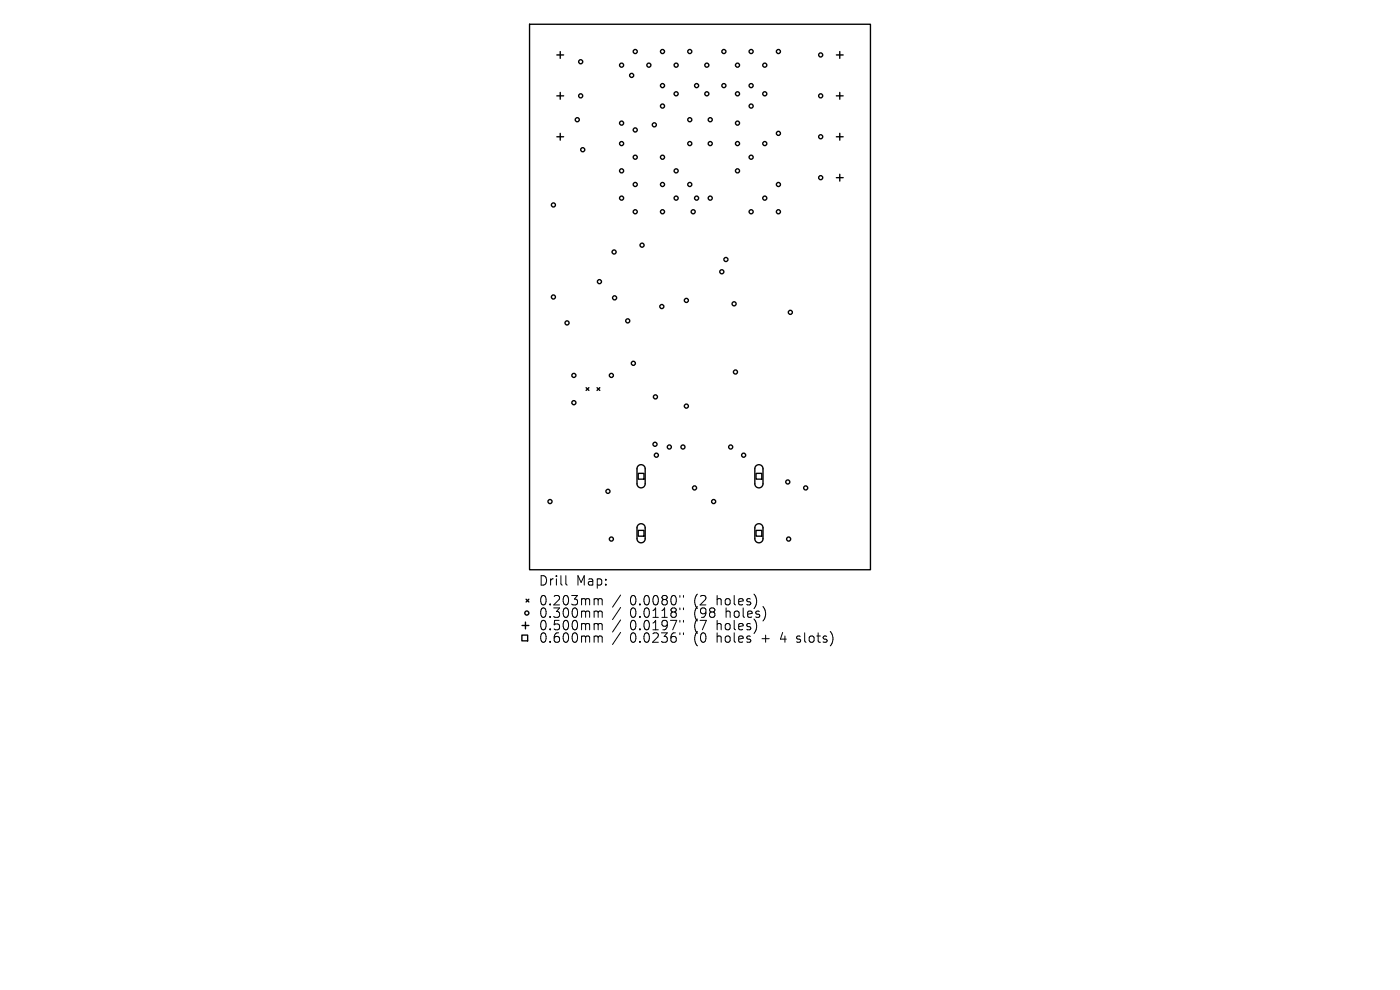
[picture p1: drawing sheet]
<svg xmlns="http://www.w3.org/2000/svg" width="297mm" height="210mm" viewBox="0 0 297 210" stroke-linecap="round" stroke-linejoin="round" font-family="sans-serif">
<defs><g id="words">
<g font-size="2.8">
<text x="114.2" y="124.5">Drill</text>
<text x="122.2" y="124.5">Map:</text>
<text x="114.2" y="128.7">0.203mm</text>
<text x="114.2" y="131.3">0.300mm</text>
<text x="133.6" y="128.7">0.0080&quot;</text>
<text x="133.6" y="131.3">0.0118&quot;</text>
<text x="147.4" y="128.7">(2</text>
<text x="147.4" y="131.3">(98</text>
<text x="152.3" y="128.7">holes)</text>
<text x="154.2" y="131.3">holes)</text>
<text x="114.2" y="134">0.500mm</text>
<text x="114.2" y="136.6">0.600mm</text>
<text x="133.6" y="134">0.0197&quot;</text>
<text x="133.6" y="136.6">0.0236&quot;</text>
<text x="147.4" y="134">(7</text>
<text x="147.4" y="136.6">(0</text>
<text x="152.3" y="134">holes)</text>
<text x="152.3" y="136.6">holes</text>
<text x="162.1" y="136.6">+</text>
<text x="166.3" y="136.6">4</text>
<text x="169.9" y="136.6">slots)</text>
</g>
</g></defs>
<g fill="none" stroke="#000" stroke-width=".29">
<path d="M112.3 5.1h72.4v115.8h-72.4zM118.1 11.7h1.5M118.8 10.9v1.5M118.8 19.6v1.5M177.4 11.7h1.5M178.2 10.9v1.5M178.2 19.6v1.5M118.1 20.3h1.5M118.1 29h1.5M118.8 28.3v1.4M177.4 20.3h1.5M177.4 29h1.5"/>
<path d="M177.4 37.7h1.5M178.2 28.3v1.4M178.2 37v1.4M124.3 82.2l.6 .6M124.9 82.2l-.6 .6M126.7 82.2l.5 .6M127.2 82.2l-.5 .6M135.4 98.8a.87 .87 0 0 1 .9-.2 .87 .87 0 0 1 .6 .8v3.2a.87 .87 0 0 1-.9 .9 .87 .87 0 0 1-.9-.9v-3.2zM160.4 98.8a.87 .87 0 0 1 .9-.2 .87 .87 0 0 1 .6 .8v3.2a.87 .87 0 0 1-.9 .9 .87 .87 0 0 1-.9-.9v-3.2zM135.4 111.4a.87 .87 0 0 1 .9-.2 .87 .87 0 0 1 .6 .8v2.3a.87 .87 0 0 1-.9 .8 .87 .87 0 0 1-.9-.8v-2.4zM135.4 100.4h1.2v1.2h-1.2zM135.4 112.5h1.2v1.2h-1.2z"/>
<path d="M160.4 100.4h1.2v1.2h-1.2zM160.4 112.5h1.2v1.2h-1.2zM160.4 111.4a.87 .87 0 0 1 .9-.2 .87 .87 0 0 1 .6 .8v2.3a.87 .87 0 0 1-.9 .8 .87 .87 0 0 1-.9-.8v-2.4zM110.7 134.7h1.2v1.2h-1.2zM110.7 132.7h1.5M111.5 132v1.4M111.6 127.1l.6 .6M112.2 127.1l-.6 .6"/>
<circle cx="123.2" cy="13.1" r=".43"/>
<circle cx="131.9" cy="13.8" r=".43"/>
<circle cx="134" cy="16" r=".43"/>
<circle cx="134.8" cy="10.9" r=".43"/>
<circle cx="137.7" cy="13.8" r=".43"/>
<circle cx="140.5" cy="10.9" r=".43"/>
<circle cx="140.5" cy="18.2" r=".43"/>
<circle cx="143.4" cy="19.9" r=".43"/>
<circle cx="143.4" cy="13.8" r=".43"/>
<circle cx="146.3" cy="10.9" r=".43"/>
<circle cx="147.8" cy="18.2" r=".43"/>
<circle cx="149.9" cy="19.9" r=".43"/>
<circle cx="149.9" cy="13.8" r=".43"/>
<circle cx="153.6" cy="10.9" r=".43"/>
<circle cx="153.6" cy="18.2" r=".43"/>
<circle cx="156.5" cy="19.9" r=".43"/>
<circle cx="156.5" cy="13.8" r=".43"/>
<circle cx="159.3" cy="10.9" r=".43"/>
<circle cx="159.3" cy="18.2" r=".43"/>
<circle cx="162.2" cy="19.9" r=".43"/>
<circle cx="162.2" cy="13.8" r=".43"/>
<circle cx="165.1" cy="10.9" r=".43"/>
<circle cx="174.1" cy="11.7" r=".43"/>
<circle cx="122.5" cy="25.4" r=".43"/>
<circle cx="123.2" cy="20.3" r=".43"/>
<circle cx="123.6" cy="31.8" r=".43"/>
<circle cx="131.9" cy="36.2" r=".43"/>
<circle cx="131.9" cy="30.5" r=".43"/>
<circle cx="131.9" cy="26.1" r=".43"/>
<circle cx="134.8" cy="33.4" r=".43"/>
<circle cx="134.8" cy="39.1" r=".43"/>
<circle cx="134.8" cy="27.6" r=".43"/>
<circle cx="138.8" cy="26.5" r=".43"/>
<circle cx="140.5" cy="33.4" r=".43"/>
<circle cx="140.5" cy="39.1" r=".43"/>
<circle cx="140.5" cy="22.5" r=".43"/>
<circle cx="143.4" cy="36.2" r=".43"/>
<circle cx="146.3" cy="25.4" r=".43"/>
<circle cx="146.3" cy="30.5" r=".43"/>
<circle cx="146.3" cy="39.1" r=".43"/>
<circle cx="150.7" cy="30.5" r=".43"/>
<circle cx="150.7" cy="25.4" r=".43"/>
<circle cx="156.5" cy="30.5" r=".43"/>
<circle cx="156.5" cy="36.2" r=".43"/>
<circle cx="156.5" cy="26.1" r=".43"/>
<circle cx="159.3" cy="33.4" r=".43"/>
<circle cx="159.3" cy="22.5" r=".43"/>
<circle cx="162.2" cy="30.5" r=".43"/>
<circle cx="165.1" cy="39.1" r=".43"/>
<circle cx="165.1" cy="28.3" r=".43"/>
<circle cx="174.1" cy="29" r=".43"/>
<circle cx="174.1" cy="20.3" r=".43"/>
<circle cx="174.1" cy="37.7" r=".43"/>
<circle cx="117.4" cy="43.5" r=".43"/>
<circle cx="127.2" cy="59.7" r=".43"/>
<circle cx="130.3" cy="53.5" r=".43"/>
<circle cx="131.9" cy="42" r=".43"/>
<circle cx="134.8" cy="44.9" r=".43"/>
<circle cx="136.2" cy="52" r=".43"/>
<circle cx="140.5" cy="44.9" r=".43"/>
<circle cx="143.4" cy="42" r=".43"/>
<circle cx="147.1" cy="44.9" r=".43"/>
<circle cx="147.8" cy="42" r=".43"/>
<circle cx="150.7" cy="42" r=".43"/>
<circle cx="153.1" cy="57.7" r=".43"/>
<circle cx="154" cy="55" r=".43"/>
<circle cx="159.3" cy="44.9" r=".43"/>
<circle cx="162.2" cy="42" r=".43"/>
<circle cx="165.1" cy="44.9" r=".43"/>
<circle cx="117.4" cy="63" r=".43"/>
<circle cx="120.3" cy="68.5" r=".43"/>
<circle cx="121.7" cy="79.6" r=".43"/>
<circle cx="129.7" cy="79.6" r=".43"/>
<circle cx="130.4" cy="63.2" r=".43"/>
<circle cx="133.2" cy="68.1" r=".43"/>
<circle cx="134.4" cy="77.1" r=".43"/>
<circle cx="140.4" cy="65" r=".43"/>
<circle cx="145.6" cy="63.7" r=".43"/>
<circle cx="155.7" cy="64.4" r=".43"/>
<circle cx="156" cy="78.9" r=".43"/>
<circle cx="167.7" cy="66.3" r=".43"/>
<circle cx="121.7" cy="85.4" r=".43"/>
<circle cx="139" cy="94.2" r=".43"/>
<circle cx="139" cy="84.2" r=".43"/>
<circle cx="139.2" cy="96.6" r=".43"/>
<circle cx="142" cy="94.8" r=".43"/>
<circle cx="144.9" cy="94.8" r=".43"/>
<circle cx="145.6" cy="86.1" r=".43"/>
<circle cx="155" cy="94.8" r=".43"/>
<circle cx="157.8" cy="96.6" r=".43"/>
<circle cx="116.7" cy="106.4" r=".43"/>
<circle cx="129" cy="104.2" r=".43"/>
<circle cx="129.7" cy="114.4" r=".43"/>
<circle cx="147.3" cy="103.5" r=".43"/>
<circle cx="151.4" cy="106.4" r=".43"/>
<circle cx="167.1" cy="102.2" r=".43"/>
<circle cx="167.3" cy="114.4" r=".43"/>
<circle cx="170.9" cy="103.5" r=".43"/>
<circle cx="111.8" cy="130" r=".43"/>
</g>
<g fill="none" stroke="#000" stroke-width=".21">
<path d="M120 122.1v1.7l.3 .3M126.3 127h.3l.3 .3M126.3 129.6h.3l.3 .3M126.3 132.3h.3l.3 .3M126.3 134.9l.5 .1 .1 .2M126.9 127.3l.3-.3 .5 .1 .1 1.2M126.9 127.3v1M126.9 129.9v1.1M126.9 132.6v1M126.9 135.2v1M126.9 129.9l.3-.3 .5 .1 .1 1.3M126.9 132.6l.3-.3 .5 .1 .1 1.2"/>
<path d="M126.9 135.2l.3-.3 .5 .1 .1 1.2M131.7 126.2l-1.8 2.6M131.7 128.9l-1.8 2.5M131.7 131.5l-1.8 2.6M131.7 134.2l-1.8 2.5M144.2 126.3v.4M144.2 129v.3M144.2 131.6v.4M144.2 134.2v.4M145 126.3v.4M145 129v.3M145 131.6v.4"/>
<path d="M145 134.2v.4M169 136.2h.2M169.1 135v.5"/>
</g>
<use href="#words"/>
</svg>
